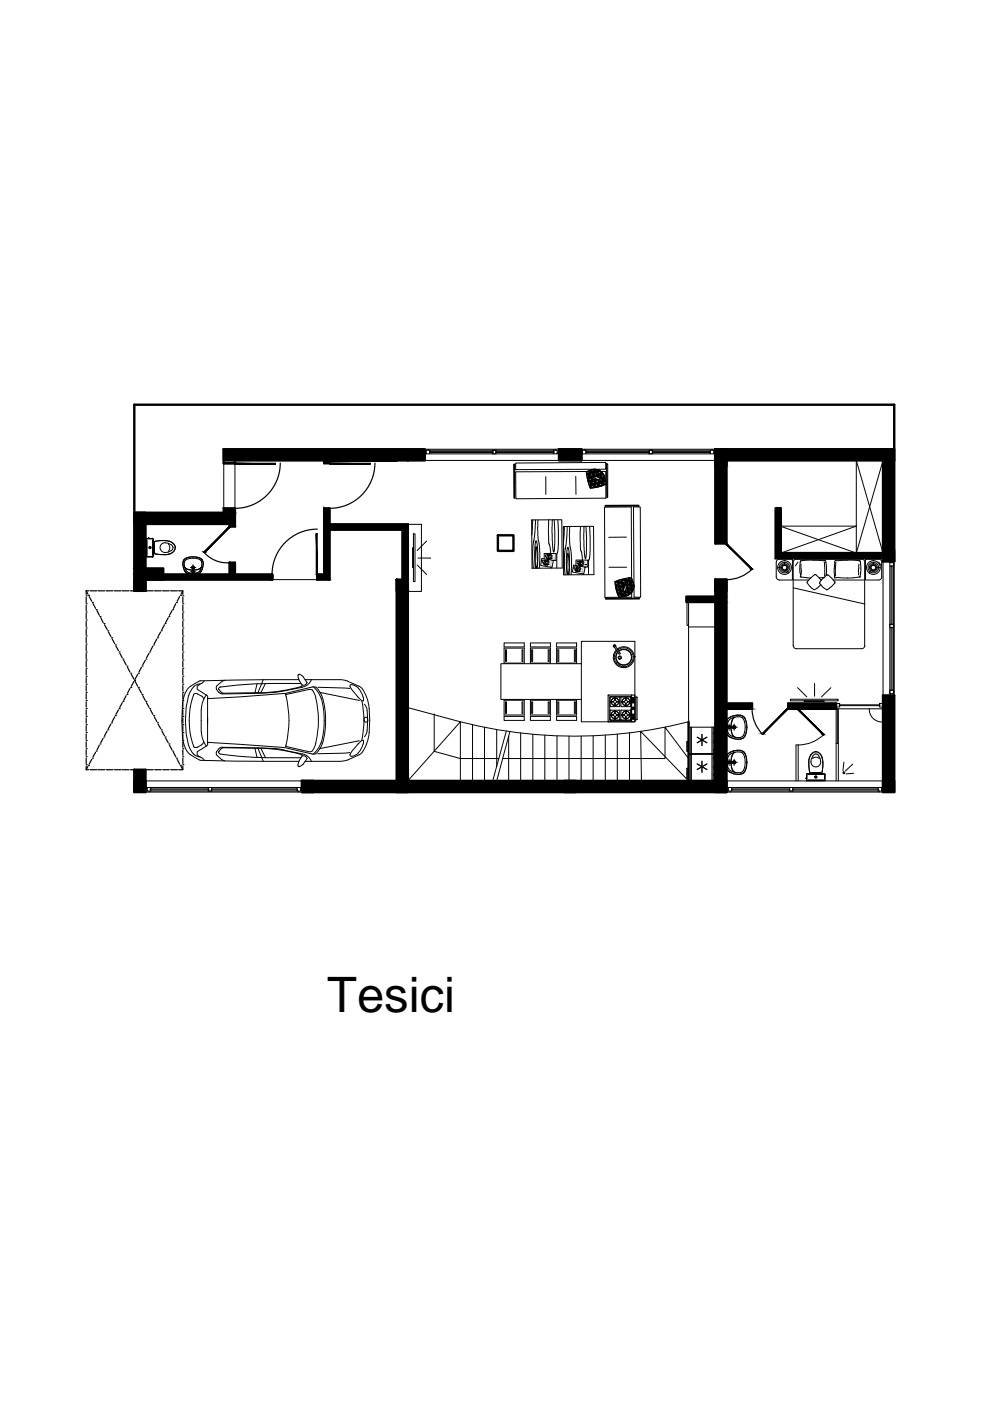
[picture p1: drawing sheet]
<svg xmlns="http://www.w3.org/2000/svg" width="210mm" height="297mm" viewBox="0 0 210 297" stroke-linecap="round" stroke-linejoin="round" font-family="sans-serif">
<defs><g id="words">
<text font-size="10.4" x="69.4" y="214.6">Tesici</text>
</g></defs>
<!-- layer: tanka -->
<g fill="none" stroke="#000" stroke-width=".21">
<path d="M108.9 98.4h.2l.1 7.2h-.2zM109.3 98.2l19.1-.2v1.5l-19.1 .1zM124.4 100v.8h.4M124.5 99.9v.4M124.5 99.9h.3M125 99.7v1.7M125.2 99.7v1.2M125.3 99.7h.5M125.3 99.8h-.4v2.1M125.3 99.7v.6M125.5 99.6v.2M125.7 99.8v2.1"/>
<path d="M125.8 99.5h.6M125.8 99.9h1.6M125.8 99.5l.1 1.9M125.9 99.5l-1.6 .5 .3 1.8 .5 1.7M125.9 99.5a2.14 2.14 0 0 1 2.2 1.4M126 99.5v1.2M126.1 99.5v.8M126.3 99.5v.3M126.4 99.8h.8M126.5 99.8l.1 1.3M126.7 99.6v1.6M126.8 99.6v1.3"/>
<path d="M126.9 99.7h.1M126.9 99.7v.6M127.1 99.7v.1M127.4 99.9v1.6M127.5 100v1.4M128.6 98.3h.2v7.2h-.2zM187.2 97.6l-5.6 19.7M86.5 111.2h2.9v14.2h-2.9M87.5 116.1h.2v4.3h-.2zM87.7 113.2h.3v10.1h-.3zM88.5 119.8l2 2M88.6 118.3h2.7"/>
<path d="M90.5 114.7l-2 2M109.3 100l19.1-.1 .1 5.7-19.1 .1zM112.7 110.2h6.4l.1 10.2-6.4 .1zM112.9 110.2l-.1 3.3M113.2 114.7l-.3 2.2 .2 3.6M113.5 110.2l-.1 2.5-.3 2.3M114.1 110.2l-.1 3.4 .5 3.5-.2 3.4M114.9 118.4l2.4 .4-.3 1.5-2.4-.4zM115.4 118.5v-1.2h2.5v1.5h-.6M115.7 101v3.8M116.2 118.7l-.3 .4-.3-.4-.4 .8 .2 .3 1-.4v-.3a1.22 1.22 0 0 0-1.4-.1l.6 .8 .8-.1M116.3 118.7l-.2 1.1-.7-.3 .3-.5h.2l-.3 .4-.1-.4"/>
<path d="M116.4 110.2l-.1 4.5 .5 2.6-.2 .6-.4-.4-.3 .8 .2 .3 .9-.6 .1-.2-.4-.3-1 .1-.1 .3 .8 .7 .8-.3M116.8 117.3l.1 1.2-.8-.2 .3-.5h.1l-.2 .4-.2-.3M117.1 110.2v4.4l.3 2.5 .1-.5 .1-1.3-.1-5.1M118.3 110.2l.1 5.3-.1 1.4-.2 .6v2.9M119.5 111.6h6.3l.1 10.2-6.4 .1zM119.7 111.6l-.2 3.3M119.9 116.1l-.2 2.2 .1 3.6M120.3 111.6l-.1 2.5-.4 2.3M120.8 111.6v3.4l.4 3.4-.1 3.4M121.6 119.8l2.5 .4-.3 1.5-2.4-.4zM122.1 101v3.8M122.1 119.9v-1.2h2.5v1.5h-.6"/>
<path d="M123.1 111.6l-.1 4.5 .5 2.6-.2 .6-.4-.4-.3 .8 .3 .3 .9-.6v-.2l-.4-.3-1 .1-.1 .3 .8 .7 .8-.3M123.6 118.7v1.2l-.7-.2 .2-.5h.1l-.2 .3-.1-.2M123.9 111.6l-.1 4.4 .3 2.4 .2-.4 .1-1.3-.2-5.1M124.3 100.3h2.1v.7M124.3 100.5h1.5M124.4 100.6h.9M124.4 101.1h2M124.5 101.3h1.4M124.5 101.4h.8v2.1M124.5 101.6h.3M124.5 101.4v.1M124.6 101.9h1.8"/>
<path d="M124.7 100.9v1.2h1.2M124.7 102.2h.6M124.7 102.4h.1M124.8 100.2h2.1M124.8 101h2.1M124.8 101.8h2.1M124.8 100.3v2.2M124.8 102.6h2.1M124.9 102.9h1M125 103h.3M125 111.6l.1 5.3-.1 1.4-.2 .5v3M125.1 102.5v.8"/>
<path d="M125.2 101.9v1.6M125.3 101.7h1.5M125.3 102.5h2.2v.6M125.3 103.3h1.3M125.4 100l1.2 1.1 1.5 .5M125.5 100.9v2.1M125.6 100.3v2.2M125.8 103v.5M125.8 100.7h2.2M125.8 103.4l-.7 .1M125.9 101.6h.5M125.9 102.4h2.1"/>
<path d="M125.9 103.2h1.3M125.9 102.5v.9M125.9 101.3l1.3 .4 .9-.1M126 101.9v1.5M126.1 101.4v2M126.3 100.9h.1M126.3 101.5v1.5M126.4 100.6h1.6M126.4 101.6v.9M126.4 102.7l-1.5 .1M126.6 101.6v.3M126.6 103v.3"/>
<path d="M126.7 102.5v.8M126.8 101.9v1.4M126.9 100.5h1M126.9 101.3h1.3M126.9 102.1h1.5M126.9 101.7v1.5M127.1 100.9v.5M127.1 101.7v1.3M127.2 101.4h1.1M127.2 100.3v1.1M127.2 101.8v.7M127.4 101.8v.1"/>
<path d="M127.4 103v.1M127.5 100l-2.2 .1M127.5 100.3h.3M127.5 100.8l-2.2 .1M127.5 101.1h.7M127.5 101.9h.8M127.5 102.7h.8M127.5 101.5h.5M127.6 101.9v1.1h-1.2M127.6 100.1v.7M127.7 100.2v.1M127.7 101.4v.2"/>
<path d="M127.7 101.7l.1 1.3M127.9 100.8v.8M127.9 101.7v1.2M128 102.9h-1.1M128 101h.2v.9M128 101.8h.3M128 102.6h.5M128 100.7v1.8M128.2 100.9l.3 1.8-1.6 .5-1.8 .3M128.2 107.5h5.6l.1 19.1-5.6 .1zM128.2 100.9h.1M128.3 107.1h7.2v.2l-7.2 .1z"/>
<path d="M128.3 102.5v.2M128.4 102.2h-2M128.4 102.4l.1 .3M132.8 113.9h-3.7M134.3 107.5h1.4l.1 19.1h-1.4zM165.3 118.6h2.7v4.4h-2.7a.7 .7 0 0 1-.7-.7v-3M165.3 118.5a.7 .7 0 0 0-.7 .7M165.6 111.5h16M168.2 119.3v17.5a.7 .7 0 0 0 .7 .7h13.8a.7 .7 0 0 0 .7-.7M168.9 118.6h13.8M168.9 118.5a.7 .7 0 0 0-.7 .7M169.2 119.2l-.6 .8"/>
<path d="M169.7 119.1l-.1 1.5M169.7 119.1h.1M169.8 119.6l.1 2.3M169.9 118.9h-.2v.2M170.1 118.9h-.2M172.4 118.7l-2.4 .2M172.4 118.8h2.6l.1 .5M174.8 119.1v2.9M175.1 119.2l.1 2.8M177 119.2l-.1 1.3v1.6a.27 .27 0 0 0 .1 .4 .27 .27 0 0 0 .4 0M177.2 119.2l-.1 1.3 .1 1.6M179.7 118.8h-2.6l-.1 .5"/>
<path d="M179.7 118.7l2.4 .2M181.6 111.5v5.8l-16-5.7M181.6 111.5v-13.9l5.6 19.7M181.6 111.5l-16 5.8M182.1 118.9h.1M182.1 119.6l-.1 2.3M182.2 118.9h.2v.2M182.4 119.1h.1M182.4 119.1l.1 1.5M182.7 118.5a.7 .7 0 0 1 .7 .7M183.3 119.3v17.6M186.3 118.6h-2.8v4.4h2.8a.7 .7 0 0 0 .7-.7l-.1-3"/>
<path d="M186.3 118.5a.7 .7 0 0 1 .7 .7M186.3 119.2l.6 .8M106.9 136.3h4.3v.9h-4.3zM106.9 137.4h4.3v3.2h-4.3zM107.2 137.8h.2v2.4h-.2zM110.7 137.8h.2v2.4h-.2zM112.5 136.3h4.2v.9h-4.2zM112.5 137.4h4.2v3.2h-4.2zM112.7 137.8h.2v2.4h-.2zM113.5 120.5l-.1-2.1 .1-3.4a.2 .2 0 0 1 .1-.3 .2 .2 0 0 1 .2 .1 .2 .2 0 0 1 0 .2l.2 2.1-.1 3.4M113.7 120.5l-.2-1.1 .2-3.5 .2 2.7-.1 1.9M116.2 137.8h.2v2.4h-.2z"/>
<path d="M116.9 120.3v.1M118 136.3h4.2v.9h-4.2zM118 137.4h4.2v3.2h-4.2zM118.3 137.8h.2v2.4h-.2zM120.3 121.8l-.2-2 .2-3.4a.19 .19 0 0 1 0-.3 .19 .19 0 0 1 .2 0 .19 .19 0 0 1 .1 .3l.2 2.1-.2 3.3M120.4 121.8l-.2-1 .2-3.5 .2 1.6v2.9M121.8 137.8h.2v2.4h-.2zM123 120.1l-.3 .4-.4-.4-.4 .8 .2 .3 1-.5 .1-.2a1.22 1.22 0 0 0-1.5-.1l.7 .8 .8-.1M123 120.1l-.2 1.1-.6-.3 .3-.5h.1l-.2 .4-.2-.4M123.3 136h11.3v17h-11.3zM123.6 121.7v.1M128.4 126.8h7.2v.2h-7.2z"/>
<path d="M129.1 120.3h3.8M130.2 137l1 1.6M130.4 123.4h1.5M130.4 136.9l1.1 1.6M130.4 136.9l-.2-.1v.3M130.5 123.3v.7h.9M130.5 123.9h.3M130.6 137.1l-.1-.3-.3-.1-.2 .4 .3 .1M130.6 123.5v1.3M130.6 123.2h.8M130.6 124.7h.3M130.6 125h1.3"/>
<path d="M130.7 125.1h1.5M130.7 124v1.3M130.8 125.5h.1M130.8 124.6l.1 1.2h1M130.8 123.1v.4M130.8 124.5h1.6M130.9 125.3h1.3M130.9 137.6a2.22 2.22 0 0 1 3.5 1.3 2.22 2.22 0 0 1-2.8 2.6 2.22 2.22 0 0 1-.9-3.7M130.9 125.9h1.3M131 126.1h1.2M131 137.8a2.01 2.01 0 0 1 3.2 1.1 2.01 2.01 0 0 1-2.5 2.4 2.01 2.01 0 0 1-.9-3.3M131 137.7v.1"/>
<path d="M131 123.1v.9M131 125.1v1.1M131.1 123v1.6M131.1 125.7v.8h.3M131.2 138a1.71 1.71 0 0 1 2.7 1 1.71 1.71 0 0 1-2.1 2 1.71 1.71 0 0 1-.8-2.8M131.2 138.1a1.63 1.63 0 0 1 2.6 .9 1.63 1.63 0 0 1-1.9 1.9 1.63 1.63 0 0 1-.9-2.6M131.3 126.2l-.1 .4 1.8-.3M131.3 123v2.1M131.4 123.5v2.2h-.6M131.4 123.8h2.1M131.4 124.6h.9M131.4 124.8l-.8 .1"/>
<path d="M131.4 125.4h.8M131.4 126.2h1.9M131.5 138.5l-.1 .2-.2-.1M131.5 124l.1 2.2M131.5 122.9v.1M131.6 122.9l.1 .6M131.7 124.6v2M131.8 122.9v1.1M131.8 125.1v1.4M131.9 122.8h1.1M131.9 123.1h2.2v.4M131.9 122.8v1.8"/>
<path d="M131.9 125.7v.8M131.9 123.9h2.2M131.9 124.2h-1.4M131.9 124.7h.4M131.9 125.5h.3M132.1 126.2v.3M132.1 123v2.1M132.2 123.5v1.4M132.3 125.9h.2M132.3 126.1h.7M132.3 122.7v.3M132.4 124v.5"/>
<path d="M132.4 125.7v.5M132.4 122.7l.1 .8h-2.1M132.4 125.5h1.6M132.4 124.3h-1.9M132.4 125.4h1.2M132.5 125.3v1.1M132.5 123.2h1.6M132.5 124h1.9M132.5 125.6h1.4M132.5 125.3h.5M132.6 122.6v1.5l-.4 1.3v.9M132.6 125.1v1.3"/>
<path d="M132.7 124.8h1.7M132.7 122.6v2M132.7 125.6l.1 .8M132.8 124.7h1.3M132.9 122.9v2.2M132.9 126.3l-1 .1M132.9 126.2v.1M133 124.5h.1M133 123.5v2.1M133 123.4h1.2M133 123.6l-2.2 .1M133 125h1.3"/>
<path d="M133.2 124v2.2M133.2 124.2h1.2M133.3 122.5v1M133.3 124.6v1.6M133.4 122.5v1.5M133.4 125.1v1M133.5 122.7h.5v.2M133.5 123.5h.7v.5M133.5 122.5v2.1h-.6M133.5 122.9l-2.1 .1M133.5 124.3h.9M133.6 125.1h.7"/>
<path d="M133.6 125.6v.4M133.6 125.9h.1M133.7 122.9v2.2M133.8 125.8h-.8M133.8 123.5l-1 1.3-.6 1.5M133.8 123.5v2.1M133.9 122.6h-.7v.3M134 124v1.6M134.1 124.6v.8M134.1 123.6h.2M134.1 124.4h.3M134.1 125.3h.1"/>
<path d="M134.4 124v.6M134.4 124l-.5-1.6-1.8 .3-1.7 .6 .4 2.3 .4 1h.2M134.4 124.1a2.15 2.15 0 0 1-1.4 2.2M134.5 139.2h.1M164.9 120.4h.9M166.6 120.7l.6 .8M168.2 123h3.3M168.2 124.6l15.1 3.5M169.6 120.6v.9M169.7 121.5l.1 .6M169.7 122.1v.3l2.2 .1M171.1 123.5l.7 .9"/>
<path d="M171.8 124.4l.9 .7M171.9 122.5l-.8 1M172.7 121.9l-.8 .6M172.7 121.8h.2l1.2 1.2M173.7 123.5l.1 .3M173.8 123.7l.6 .8M173.9 123.3l-.1 .2M174.1 124l-1.4 1M174.4 124.5l.4 .3M174.6 122.5l-.7 .8M174.7 122.5h.1M174.7 122.4l-1 .1"/>
<path d="M174.9 124.8l.4 .3M175.3 121.9l-.7 .6M175.4 121.9l.2 .1M175.5 121.9h-.2M175.6 121.9l.3 .3a2.19 2.19 0 0 1 1.1 1.5M175.8 124.8l-.5 .3M176.3 124.4l-.5 .4M176.6 123h6.7M177 123.6l-.7 .8M177.5 122.4l2.2 .2M182.2 122.3l-2.5 .3M182.4 122.1v.3l-.3-.1"/>
<path d="M182.5 121.5l-.1 .6M182.5 120.6v.9M184.9 120.7l-.6 .8M185.7 120.4h.9M86.5 150l5.5 1.5M92.1 151.6v7.7l5.5 1.5h8.2M92.1 151.6l5.5 1.4-11.1 12.6M100.2 153.6v12M102.7 154.2v11.4M105.3 154.7v7.9M106.9 151.9h4.3v.8h-4.3zM106.9 148.5h4.3v3.1h-4.3z"/>
<path d="M107.2 148.8h.2v2.4h-.2zM107.3 155l-2.8 10.6M107.9 156.1v9.5M108.1 155.1l-2.8 10.5M110.4 155.4v10.2M110.7 148.8h.2v2.4h-.2zM112.5 151.9h4.2v.8h-4.2zM112.5 148.5h4.2v3.1h-4.2zM112.7 148.8h.2v2.4h-.2zM113 155.7v9.9M115.5 155.9v9.7M116.2 148.8h.2v2.4h-.2z"/>
<path d="M118 151.9h4.2v.8h-4.2zM118 148.5h4.2v3.1h-4.2zM118.1 156.1v9.5M118.3 148.8h.2v2.4h-.2zM120.6 156.1v9.5M121.8 148.8h.2v2.4h-.2zM123.2 156.1v9.5M123.3 140.7h-17.1v7.6h17.1M125.8 156v9.6M128.3 155.9v9.7M129 152.8l.2 .2M129.2 147.4l-.2 .2"/>
<path d="M129.4 147.9v1.9h1.9M129.4 152.5l.1 .2h1.8M129.4 147.7h4.3M129.4 147.7l-.1 .1v4.8l.1 .1M129.5 148.8h.5M129.5 151.6h.1M129.5 151.6h.5h-.5M129.5 147.8h1.8M129.5 150.6h1.8M129.5 147.7l-.1 .2M129.5 150.5l-.1 .2v1.8M129.5 151.5v.1"/>
<path d="M129.6 151.6a.83 .83 0 0 0 .7 .8M129.6 148.8a.88 .88 0 0 0 .7 .8 .83 .83 0 0 1-.7-.8M129.6 151.6a.78 .78 0 0 0 .7 .8M130 148.8h.1M130 148.8h-.5h.5M130 151.6l-.5 .1M130.3 147.9h.2M130.3 150.7h.2l-.1 .6zM130.3 150.8a.83 .83 0 0 0-.7 .7M130.3 148a.78 .78 0 0 0-.7 .7M130.3 150.8a.78 .78 0 0 0-.7 .7M130.4 148.4l-.1-.4a.83 .83 0 0 0-.7 .7"/>
<path d="M130.4 149.1v.5zM130.4 150.7v.6M130.4 147.9v.5M130.4 149.1v.6M130.4 151.9v.6M130.4 152l-.1 .5M130.4 148.4h.1M130.4 151.2h.1M130.4 149.1h.1M130.4 151.9h.1M130.4 148.4l.1-.4a.83 .83 0 0 1 .7 .7l-.4 .1M130.4 152l.1 .5"/>
<path d="M130.5 148a.78 .78 0 0 1 .7 .7M130.5 150.8a.78 .78 0 0 1 .7 .7M130.5 150.8a.83 .83 0 0 1 .7 .7M130.5 152.5h-.2M130.7 140.5h.1M130.8 151.6l.5 .1M130.8 151.6h.5M130.8 148.8h.1M130.8 151.6h.1M130.9 155.7v9.9M131.2 151.6a.78 .78 0 0 1-.7 .8M131.2 151.6a.83 .83 0 0 1-.7 .8"/>
<path d="M131.3 141h.1M131.3 148.7v.1M131.3 151.5v.1M131.3 147.7l.1 .2M131.3 150.5l.1 .2M131.3 148.8h-.5h.4a.83 .83 0 0 1-.7 .8 .88 .88 0 0 0 .7-.8M131.4 147.9v1.8M131.4 150.7v1.8M131.4 149.7l-.1 .1M131.4 152.5l-.1 .2M131.6 147.9l.1 1.9h1.9M131.6 152.5l.2 .2h1.8"/>
<path d="M131.8 147.8h1.8M131.8 148.8h.5M131.8 150.6h1.8M131.8 147.7l-.2 .2M131.8 150.5l-.2 .2v1.8M131.8 151.6h.1M131.8 151.6h.5M131.8 151.5v.1M131.9 151.6a.83 .83 0 0 0 .8 .8M131.9 148.8a.88 .88 0 0 0 .8 .8 .83 .83 0 0 1-.8-.8M131.9 151.6a.78 .78 0 0 0 .8 .8M132.3 148.8h.1"/>
<path d="M132.3 148.8h-.5h.5M132.3 151.6l-.5 .1M132.4 151.6h-.6M132.6 147.9l.1 .5M132.6 150.7l.1 .6M132.7 147.9h.1M132.7 150.7h.1l-.1 .6v-.6M132.7 149.1l-.1 .5M132.7 152l-.1 .5M132.7 148a.83 .83 0 0 0-.8 .7M132.7 150.8a.83 .83 0 0 0-.8 .7M132.7 148a.78 .78 0 0 0-.8 .7"/>
<path d="M132.7 150.8a.78 .78 0 0 0-.8 .7M132.7 147.9v.5v-.5M132.7 149.1v.5M132.7 149.1v.6M132.7 151.9v.6M132.7 148.4h.1M132.7 151.2h.1M132.7 149.1h.1M132.7 151.9h.1M132.7 152l.1 .5M132.8 152.4a.78 .78 0 0 0 .7-.8 .75 .75 0 0 1-.7 .8M132.8 148a.83 .83 0 0 1 .7 .7 .88 .88 0 0 0-.7-.7"/>
<path d="M132.8 150.8a.75 .75 0 0 1 .7 .7 .78 .78 0 0 0-.7-.7M132.8 149.6h-.1M132.8 152.5h-.1M133 148.8h.6M133 151.6h.6M133.1 151.6l.5 .1M133.1 148.8h.1M133.5 155.4v10.2M133.5 148.8a.68 .68 0 0 1-.7 .8 .78 .78 0 0 0 .7-.8zM133.6 148.8h.1M133.6 151.6h.1M133.6 151.6h-.5"/>
<path d="M133.6 148.7l-.6 .1M133.6 148.7v.1M133.6 151.5v.1M133.6 147.7l.2 .2M133.6 150.5l.2 .2-.1 1.8M133.7 147.7l.1 .1M133.7 147.9l.1 1.8-.2 .1M133.8 152.5l-.2 .2M133.8 147.8v4.8M133.8 152.6l-.1 .1h-4.3M133.9 147.4v5.6M134.4 147.4h-5.5v5.6"/>
<path d="M134.5 147.4l.1 .2M134.6 147.8h.4M134.6 152.6h.4M134.6 152.8l-.1 .2M134.8 147.8v4.8M135.1 147.8h.1M135.1 147.9v4.6M145.6 157.3v1.9M145.6 159.2l.4 .1M145.7 157.2h.3M145.7 157.2l-.1 .1M146 153a97.5 97.5 0 0 1-48.4 0v12.6"/>
<path d="M146 154.2h5.7v5.7h-5.7h5.7v5.7h-5.7zM146 157.4h-.2v1.7h.2M146.5 154.2v11.4M146.6 154.2v11.4M150.9 154.2v11.4M151.2 157.6h.3M151.2 157.2h.3M151.2 157.4h.3M151.2 154.2h.3M151.2 154.4h.3M151.2 154.6h.3M151.2 154.8h.3"/>
<path d="M151.2 154.9h.3M151.2 155.2h.3M151.2 155.3h.3M151.2 155.5h.3M151.2 155.7h.3M151.2 155.9h.3M151.2 156.1h.3M151.2 156.3h.3M151.2 156.5h.3M151.2 156.6h.3M151.2 156.8h.3M151.2 157h.3"/>
<path d="M151.2 157.8h.3M151.2 158h.3M151.2 158.2h.3M151.2 159.3h.3M151.2 158.4h.3M151.2 158.5h.3M151.2 158.8h.3M151.2 158.9h.3M151.2 159.1h.3M151.2 159.5h.3M151.2 159.7h.3M167.6 148.3h10.1v.3h-10.1z"/>
<path d="M169.1 145.8l2 1.9M170.5 148.6h4.2v.2h-4.2zM172.7 144.9v2.7M176.2 145.8l-2 1.9M177.3 150.3v15.3M177.3 157.6h.4M177.5 150.3v7.3M177.7 150.3v15.3M184.3 150.2a2.69 2.69 0 0 0 2.9 2.9M106.6 160.8h34.4v-6.6l5 6.6M136 165.6l-.2-10.5 10.2 10.5M145.6 163v1.9"/>
<path d="M145.6 164.9l.4 .1M145.7 162.9h.3M145.7 162.9l-.1 .1M146 163.1h-.2v1.7h.2M151.2 160.8h.3M151.2 162.9h.3M151.2 163.1h.3M151.2 160.1h.3M151.2 160.2h.3M151.2 160.4h.3M151.2 160.6h.3M151.2 161h.3"/>
<path d="M151.2 161.2h.3M151.2 161.4h.3M151.2 161.6h.3M151.2 161.8h.3M151.2 162h.3M151.2 162.1h.3M151.2 162.3h.3M151.2 162.5h.3M151.2 162.7h.3M151.2 163.3h.3M151.2 163.5h.3M151.2 163.7h.3"/>
<path d="M151.2 163.9h.3M151.2 165h.3M151.2 164.8h.3M151.2 164h.3M151.2 164.2h.3M151.2 164.4h.3M151.2 164.6h.3M151.2 165.2h.3M151.2 165.4h.3M178.9 161.6l-.2 1.8M180.8 162l-1.6 1.5M181 164l-1.6 .1"/>
<circle cx="131.4" cy="139.4" r=".23"/>
<circle cx="131.4" cy="139.4" r=".36"/>
<circle cx="166.3" cy="120.3" r="1.46"/>
<circle cx="166.3" cy="120.3" r="1.12"/>
<circle cx="166.3" cy="120.3" r=".83"/>
<circle cx="166.3" cy="120.3" r=".61"/>
<circle cx="166.3" cy="120.3" r=".49"/>
<circle cx="185.2" cy="120.3" r="1.46"/>
<circle cx="185.2" cy="120.3" r="1.12"/>
<circle cx="185.2" cy="120.3" r=".83"/>
<circle cx="185.2" cy="120.3" r=".61"/>
<circle cx="185.2" cy="120.3" r=".49"/>
<circle cx="92.1" cy="151.5" r=".06"/>
<circle cx="130.4" cy="148.8" r=".32"/>
<circle cx="130.4" cy="151.6" r=".32"/>
<circle cx="132.7" cy="148.8" r=".32"/>
<circle cx="132.7" cy="151.6" r=".32"/>
<circle cx="134.2" cy="148.1" r=".28"/>
<circle cx="134.2" cy="148.8" r=".28"/>
<circle cx="134.2" cy="151.7" r=".28"/>
<circle cx="134.2" cy="150.2" r=".28"/>
<circle cx="134.2" cy="152.3" r=".28"/>
<circle cx="134.2" cy="151.7" r=".19"/>
<circle cx="134.2" cy="148.1" r=".19"/>
<circle cx="134.2" cy="148.8" r=".19"/>
<circle cx="134.2" cy="152.3" r=".19"/>
<circle cx="134.2" cy="150.2" r=".19"/>
<circle cx="178.9" cy="163.9" r=".19"/>
</g>
<g fill="#000" stroke="#000" stroke-width=".21">
<path d="M151.7 98.8h2.3v16.4zM48.7 111.1h1.1v.5zM48.7 119.3h1.1z"/>
<path d="M49.8 95.3v2.3h34.3zM49.8 95.3h34.3v2.3z"/>
<path d="M86.5 95.3v2.3h3.6zM86.5 95.3h3.6v2.3z"/>
<path d="M151.7 97.6v1.2h2.3zM151.7 97.6h2.3v1.2z"/>
<path d="M154 95.3v2.3h33.2zM154 95.3h33.2v2.3z"/>
<path d="M30.8 108.7v2.4h19zM30.8 108.7h19v2.4z"/>
<path d="M47.4 107.8v.9h2.4zM47.4 107.8h2.4v.9z"/>
<path d="M48.7 111.6h1.1zM48.7 111.1l1.1 .5h-1.1z"/>
<path d="M68.7 107.8v3.4h1.2zM68.7 107.8h1.2v3.4z"/>
<path d="M68.7 111.2v1.1h17.8zM68.7 111.2h17.8v1.1z"/>
<path d="M151.7 115.2h2.3zM151.7 98.8l2.3 16.4h-2.3z"/>
<path d="M164.5 107.7v9.6h1.1zM164.5 107.7h1.1v9.6z"/>
<path d="M164.5 117.3v1.1h22.7zM164.5 117.3h22.7v1.1z"/>
<path d="M187.2 97.6v19h2.4zM187.2 97.6h2.4v19z"/>
<path d="M28.5 111.1v9.4h2.3zM28.5 111.1h2.3v9.4z"/>
<path d="M28.5 120.5v1.3h2.3zM28.5 120.5h2.3v1.3z"/>
<path d="M28.5 121.8v1.1h2.3zM28.5 121.8h2.3v1.1z"/>
<path d="M30.8 120.5v1.3h3.8zM30.8 120.5h3.8v1.3z"/>
<path d="M30.8 121.8v1.1h3.8zM30.8 121.8h3.8v1.1z"/>
<path d="M34.6 121.8v1.1h23.1zM34.6 121.8h23.1v1.1z"/>
<path d="M48.7 119.3v2.5h1.1zM48.7 119.3h1.1v2.5z"/>
<path d="M67.3 121.8v1.1h2.6zM67.3 121.8h2.6v1.1z"/>
<path d="M68.7 112.3v9.5h1.2zM68.7 112.3h1.2v9.5z"/>
<path d="M85.3 112.3v10.6h1.2zM85.3 112.3h1.2v10.6z"/>
<path d="M145.5 126.5v1.1h6.2zM145.5 126.5h6.2v1.1z"/>
<path d="M151.7 125.3v1.2h2.3zM151.7 125.3h2.3v1.2z"/>
<path d="M151.7 126.5v1.1h2.3zM151.7 126.5h2.3v1.1z"/>
<path d="M28.5 163.2v2.4h2.3zM28.5 163.2h2.3v2.4z"/>
<path d="M66.4 165.6v2.3h17.7zM66.4 165.6h17.7v2.3z"/>
<path d="M84.1 125.3v40.3h2.4zM84.1 125.3h2.4v40.3z"/>
<path d="M86.5 165.6v2.3h33.2zM86.5 165.6h33.2v2.3z"/>
<path d="M122.1 165.6v2.3h29.6zM122.1 165.6h29.6v2.3z"/>
<path d="M151.7 127.6v38h2.3zM151.7 127.6h2.3v38z"/>
<path d="M187.2 147.4v18.2h2.4zM187.2 147.4h2.4v18.2z"/>
</g>
<!-- layer: zid -->
<g fill="none" stroke="#000" stroke-width=".51">
<path d="M47.4 95.3v2.9h2.4v-.6h34.3h-15.4v.6h1.2v-.6M47.4 95.3h2.4v2.3h-2.4zM49.8 95.3h34.3M84.1 95.3h2.4v2.3h-2.4zM86.5 95.3h3.6v2.3h-3.6zM118.5 95.3h4.8v2.3h-4.8zM123.3 95.3v2.3M151.7 95.3h2.3v2.3h-2.3zM151.7 95.3v19.9h2.3M151.7 95.3h37.9M151.7 97.6h37.9M154 95.3v20.2"/>
<path d="M187.2 95.3h2.4v2.3h-2.4zM187.2 97.6v21.4h2.4v-33.2h-161.1v39.5h2.3v-14.2h17.9v.5h1.1v-3.8h-2.4v.9h-18.9M28.5 108.7h2.3v2.4h-2.3zM105.6 113.5h3.3v3.3h-3.3zM187.2 117.3h-21.6v-9.6h-1.1v10.7h22.7M187.2 116.6h2.4v2.4h-2.4zM28.5 122.9h2.3v2.4h-2.3zM30.8 120.5h3.8v2.4h-3.8zM30.8 122.9h26.9M34.6 121.8h14.1v-2.5h1.1v2.5h7.9M57.7 121.8v1.1v-1.1M57.7 122.9v-1.1v1.1"/>
<path d="M84.1 122.9h2.4v2.4h-2.4zM84.1 122.9v42.7M85.3 122.9v-10.6h-15.4v10.6h-2.6v-1.1h1.4v-14h1.2v3.4h16.6v54.4M151.7 126.5h-6.2v1.1h6.2M151.7 122.9h2.3v2.4h-2.3zM151.7 122.9v42.7M151.7 122.9h2.4M154 122.9v45h-90M146 153v12.6M154 149.1h5.5v1.2h-5.5M167.1 149.1h10.2v1.2h-10.2zM28.5 165.6h2.3v2.3h-2.3z"/>
<path d="M28.5 167.9v-4.7h2.3v4.7M64 165.6h2.4v2.3h-2.4zM64 165.6h87.7M84.1 165.6h2.4v2.3h-2.4zM119.7 165.6h2.4v2.3h-2.4zM151.7 165.6h2.3v2.3h-2.3zM187.2 165.6h2.4v2.3h-2.4zM187.2 167.9v-20.5h2.4v20.5"/>
</g>
<!-- layer: izgled -->
<g fill="#000" stroke="#000" stroke-width=".21">
<path d="M154 149.1v1.2h5.5zM154 149.1h5.5v1.2z"/>
<path d="M167.1 149.1v1.2h10.2zM167.1 149.1h10.2v1.2z"/>
</g>
<!-- layer: srafura -->
<g fill="#000" stroke="#000" stroke-width=".21">
<path d="M47.4 95.3v2.3h2.4zM47.4 95.3h2.4v2.3z"/>
<path d="M84.1 95.3v2.3h2.4zM84.1 95.3h2.4v2.3z"/>
<path d="M118.5 95.3v2.3h4.8zM118.5 95.3h4.8v2.3z"/>
<path d="M151.7 95.3v2.3h2.3zM151.7 95.3h2.3v2.3z"/>
<path d="M187.2 95.3v2.3h2.4zM187.2 95.3h2.4v2.3z"/>
<path d="M28.5 108.7v2.4h2.3zM28.5 108.7h2.3v2.4z"/>
<path d="M187.2 116.6v2.4h2.4zM187.2 116.6h2.4v2.4z"/>
<path d="M28.5 122.9v2.4h2.3zM28.5 122.9h2.3v2.4z"/>
<path d="M84.1 122.9v2.4h2.4zM84.1 122.9h2.4v2.4z"/>
<path d="M151.7 122.9v2.4h2.3zM151.7 122.9h2.3v2.4z"/>
<path d="M28.5 165.6v2.3h2.3zM28.5 165.6h2.3v2.3z"/>
<path d="M64 165.6v2.3h2.4zM64 165.6h2.4v2.3z"/>
<path d="M84.1 165.6v2.3h2.4zM84.1 165.6h2.4v2.3z"/>
<path d="M119.7 165.6v2.3h2.4zM119.7 165.6h2.4v2.3z"/>
<path d="M151.7 165.6v2.3h2.3zM151.7 165.6h2.3v2.3z"/>
<path d="M187.2 165.6v2.3h2.4zM187.2 165.6h2.4v2.3z"/>
</g>
<!-- layer: vrata -->
<g fill="#000" stroke="#000" stroke-width=".21">
<path d="M43.2 117.1h.3zM48.5 111.8l.2-.2 .1 .2zM67 113.2h.3zM153.9 115.4l.1-.2 .2 .2zM159.2 120.7h.3zM161.6 155.6h.2zM166.9 150.3l.1-.1 .1 .1z"/>
<path d="M49.8 98.2v.1h8.6zM49.8 98.2h8.6v.1z"/>
<path d="M49.8 98.3l8.6 .1zM49.8 98.3l8.6 .1z"/>
<path d="M69.9 98.2l8.6 .1zM69.9 98.2l8.6 .1z"/>
<path d="M69.9 98.3l8.6 .1zM69.9 98.3l8.6 .1z"/>
<path d="M43.2 117.1h.3l5-5.3zM48.5 111.8h.3l-5.3 5.3z"/>
<path d="M43.2 117.1h.2zM43.3 117.1h.1z"/>
<path d="M67 113.2v8.6h.3zM67 113.2h.3v8.6z"/>
<path d="M153.9 115.4l5.3 5.3h.3zM153.9 115.4h.3l5.3 5.3z"/>
<path d="M159.2 120.7h.2zM159.3 120.7h.1z"/>
<path d="M161.6 155.6h.2l5.1-5.3zM166.9 150.3h.2l-5.3 5.3z"/>
<path d="M161.6 155.6h.1zM161.6 155.6h.1z"/>
</g>
<g fill="none" stroke="#000" stroke-width=".25">
<path d="M59.4 98.2a9.6 9.6 0 0 1-9.6 9.6M79.5 98.2a9.6 9.6 0 0 1-9.6 9.6M48.7 111.6l-5.5 5.5a6.5 6.5 0 0 0 5.5 2.2M48.8 111.8l-5.5 5.4M67.3 112.2a9.6 9.6 0 0 0-9.6 9.6M153.9 115.4l5.5 5.4M154 115.2l5.5 5.4a7.7 7.7 0 0 1-5.4 2.3M18.3 126.3h.1M18.3 128h.1M18.3 129.8h.1M18.3 131.4h.1M18.3 133.1h.1"/>
<path d="M18.3 134.8h.1M18.3 136.6h.1M18.3 138.3h.1M18.3 140h.1M18.3 126.6v1.2M18.3 128.3v1.2M18.3 130v1.1M18.3 131.7v1.1M18.3 133.4v1.2M18.3 135.1v1.2M18.3 136.8v1.2M18.3 138.6v1.1"/>
<path d="M18.8 125.3h-.5v.7M19.1 125.3h.1M19.4 125.3h1.2M20.8 125.3h.1M21.1 125.3h1.2M22.5 125.3h.1M22.8 125.3h1.1M24.2 125.3h.1M24.5 125.3h1.2M25.9 125.3h.1M26.2 125.3h1.2M27.7 125.3h.1"/>
<path d="M27.9 125.3h1.2M29.4 125.3h.1M29.7 125.3h1.1M31.1 125.3h.1M31.4 125.3h1.1M32.8 125.3h.1M33 125.3h1.2M34.5 125.3h.1M34.8 125.3h1.1M36.2 125.3h.1M36.5 125.3h1.1M37.9 125.3h.1"/>
<path d="M38.2 125.3h.6v.7M38.8 140h.1M38.8 138.3h.1M38.8 136.6h.1M38.8 134.8h.1M38.8 133.1h.1M38.8 131.4h.1M38.8 129.8h.1M38.8 128h.1M38.8 126.3h.1M38.8 126.6v1.2M38.8 128.3v1.2"/>
<path d="M38.8 130v1.1M38.8 131.7v1.1M38.8 133.4v1.2M38.8 135.1v1.2M38.8 136.8v1.2M38.8 138.6v1.1M18.3 141.7h.1M18.3 143.4h.1M18.3 145.1h.1M18.3 146.8h.1M18.3 148.5h.1M18.3 150.2h.1"/>
<path d="M18.3 151.9h.1M18.3 153.6h.1M18.3 155.3h.1M18.3 157h.1M18.3 158.8h.1M18.3 140.3v1.1M18.3 141.9v1.2M18.3 143.7v1.1M18.3 145.4v1.1M18.3 147.1v1.1M18.3 148.8v1.1M18.3 150.5v1.1"/>
<path d="M18.3 152.2v1.1M18.3 153.9v1.1M18.3 155.6v1.2M18.3 157.3v1.2M18.3 159v1.1M38.8 158.8h.1M38.8 157h.1M38.8 155.3h.1M38.8 153.6h.1M38.8 151.9h.1M38.8 150.2h.1M38.8 148.5h.1"/>
<path d="M38.8 146.8h.1M38.8 145.1h.1M38.8 143.4h.1M38.8 141.7h.1M38.8 140.3v1.1M38.8 141.9v1.2M38.8 143.7v1.1M38.8 145.4v1.1M38.8 147.1v1.1M38.8 148.8v1.1M38.8 150.5v1.1M38.8 152.2v1.1"/>
<path d="M38.8 153.9v1.1M38.8 155.6v1.2M38.8 157.3v1.2M38.8 159v1.1M159.5 150.3a7.7 7.7 0 0 0 2.2 5.4l5.4-5.4M167 150.2l-5.4 5.4M18.3 160.4h.1M18.3 162.1h.1M18.3 162.4v.8h.5M18.3 160.7v1.2M19.1 163.2h.1M19.4 163.2h1.2"/>
<path d="M20.8 163.2h.1M21.1 163.2h1.2M22.5 163.2h.1M22.8 163.2h1.1M24.2 163.2h.1M24.5 163.2h1.2M25.9 163.2h.1M26.2 163.2h1.2M27.7 163.2h.1M27.9 163.2h1.2M29.4 163.2h.1M29.7 163.2h1.1"/>
<path d="M31.1 163.2h.1M31.4 163.2h1.1M32.8 163.2h.1M33 163.2h1.2M34.5 163.2h.1M34.8 163.2h1.1M36.2 163.2h.1M36.5 163.2h1.1M37.9 163.2h.1M38.8 162.4v.8h-.6M38.8 162.1h.1M38.8 160.4h.1"/>
<path d="M38.8 160.7v1.2"/>
</g>
<!-- layer: izgled -->
<g fill="none" stroke="#000" stroke-width=".21">
<path d="M47.4 98.2v9.6M49.8 98.2v9.6M90.1 97.6h28.4M123.3 97.6h28.4M187.2 119v28.4M57.7 122.9h9.6M38.7 156l.2 1.6 .7 1.5M39.6 146.4l-.8 2a32.6 32.6 0 0 0-.1 7.6M39.6 159.1a6.8 6.8 0 0 0 3 2.1M40 147.4a21.2 21.2 0 0 0 0 10.7M40 158.1a3 3 0 0 0 2.5 2.4M40.3 149.9l-.2 2.9 .2 2.8"/>
<path d="M40.4 155.6l.7 2.6M41 147.3l.2-.2 .4-.1 1.2 .6M41.1 147.3l-.7 2.6M42.5 145a2.84 2.84 0 0 0-2.5 2.4M42.6 144.3l-.8 .3a5.3 5.3 0 0 0-2.2 1.8M42.7 150.4v4.8M42.7 155.1l.3 1.6 .7 1.5M42.8 147.6l.4 .6M43.2 157.3l-.1 .2a2.22 2.22 0 0 1-1.5 1l-.4-.1-.2-.2M43.3 144.3l-.5 .6-1 .6v.6l2 1.3M43.7 147.3l-.7 1.5-.3 1.6M43.8 158.2l-2 1.2v.7l1 .6 .5 .5"/>
<path d="M43.8 147.4l.3 .4M44 148.1l16.5-1.1 5.7-1.3a1.21 1.21 0 0 1 1.5 .8 13.7 13.7 0 0 1 1.3 7.7l-.6 3.4M44 157.4l15.8 1.1 6.4 1.4a1.2 1.2 0 0 0 1.5-.9l.7-1.4M44 147.9v9.8M44.1 157.7l-.3 .4M45.9 146.1l.5 .7M45.9 145.5v.6M45.9 159.4v.6M46.3 146l.1 .2M46.4 159.5l.4 .4M46.4 158.8l-.5 .6M46.4 146.8l.7 .3 11-.3"/>
<path d="M46.4 159.3l-.1 .3M46.5 146.2l.5 .6 .3 .2M46.8 145.6l-.4 .4M46.8 159.9l7.6 .7 9.4 .1M47.2 158.5l8.1 .2M47.3 158.6l-.3 .1-.5 .6M47.6 144.2l-.6 .3-1.1 1M54 158.7l.5 1.9M54.5 144.9l-.5 2M54.6 158.5l1.2 2.9M55.3 146.9l-8.1 .1M55.3 158.7l1 2"/>
<path d="M55.3 158.6a28.3 28.3 0 0 1 8.7 1.5l.1 .2M55.8 144.1l-1.2 2.9M56.3 144.9l-1 2M58.1 158.7l-11.2-.3-.5 .3M58.1 158.7l2.2 .3M60.3 159.1l3.8 .7a2.52 2.52 0 0 1 1.9 1.6M60.6 147.6l-.1-.3 5-1.1a.79 .79 0 0 1 1.1 .6l.4 1.1M60.7 147.6a21.1 21.1 0 0 1-.2 10.6l5 1.2 .7-.1M63.4 144.1l-20.8 .3M63.8 144.9a101.9 101.9 0 0 0-17.1 .8M63.9 145.6a34.4 34.4 0 0 1-8.6 1.3M64.1 145.2l-.2 .3"/>
<path d="M64.1 145.7l-6 1.1M64.2 143.5l.9 1.2M64.3 143.5l-.8-.5-.3 .1 .2 1 .6 1.1h.7l.4-.5M64.7 144.1h7.3M66 144.1a2.52 2.52 0 0 1-1.9 1.6M66.4 145.6l1 1.1 .7 1.3M66.9 147.9l.4 2 .2 2.8M67 157.6l-.8 1.6M67.4 145.7l6.8 .3M67.5 152.7l-.2 2.8-.4 2.1M67.8 146.8l8.4 1.7M68.1 157.5l-.7 1.3-1 1.1"/>
<path d="M68.1 148a18.1 18.1 0 0 1 0 9.5M72 144.1l1.6 .3 2.5 1.1a5.5 5.5 0 0 1 2.1 4.1l.2 3.7a9.3 9.3 0 0 1-2 6.6l-.3 .1M74.2 159.6l-6.8 .2M74.2 145.6a.32 .32 0 0 1 .1-.4 .32 .32 0 0 1 .3-.1l.8 .3 .6 .5M74.2 145.6l1.7 2.2 .8 .8h.3M76 145.9l.7 1.1 .3 .8M76 159.6l-.6 .5a.88 .88 0 0 1-1.1 .1l-.1-.3M76.2 157.1l-8.4 1.6M76.7 148.6l.2 1.1a19.5 19.5 0 0 1-.2 7.2M77 157.7l-.3 .8-.7 1.1M77 157h-.3l-.8 .8-1.7 2.1M77 147.8v.8"/>
<path d="M77 156.9v.8M77.3 149.3l.4 .6 .1 .7M77.8 150.6a10.5 10.5 0 0 1-.1 5l-.4 .6M177.3 150.3h9.9M30.8 165.6h33.2M42.6 161.2l20.8 .2M45.9 160l1.1 1 .6 .3M64 160.3l-.7 1.4-.1 .7 .3 .1M64 160.3h.7l.4 .5M64.7 161.4h7.3M65.1 160.9a2.79 2.79 0 0 1-1.6 1.6M76.1 160.1l-2.5 1-1.6 .3"/>
<path d="M154 165.6h33.2"/>
<circle cx="77.5" cy="152.6" r=".46"/>
</g>
<!-- layer: tanka -->
<g fill="#000">
<path d="M116.7 119.8h.2zM116.7 119.5h.3h-.3l.2 .2zM117.4 118.4l.2-.1zM117.4 118.4h.2l-.2 .2h.3h-.3l.2-.2zM117.4 118.7h.3v.1l-.1-.1-.2 .1zM117.4 118.1h.2l-.2 .1 .2 .1h-.2zM124.1 119.7l.3 .1zM124.1 119.5h.3h-.3l.3 .1-.3 .1zM116.6 120.1h.3l-.1 .2-.1-.2-.1 .1zM116.6 119.8h.3l-.2 .2 .2 .1-.3-.1 .3-.1zM123.3 121.5h.3v.2v-.2l-.3 .1zM123.3 121.2h.3l-.2 .2 .2 .1-.3-.1 .3-.1z"/>
<path d="M123.4 121.1l.2 .1zM123.4 120.9h.3h-.3l.2 .2zM124.1 119.8h.3l-.3 .2h.3h-.3l.3-.2zM124.1 120.1h.3v.1v-.1l-.3 .1z"/>
<path d="M116.7 119.3l.3 .1-.3 .1zM116.7 119.3v.1h.3z"/>
<path d="M116.8 118.7l.3 .2-.4 .1zM116.9 118.8l-.1 .2 .3-.1z"/>
<path d="M116.7 119l.3 .1v.2l-.3-.1 .2-.1zM116.9 119.1l.1 .1z"/>
<path d="M117.3 117.3l.4 .2-.4 .1zM117.4 117.4l.1 .2 .2-.1z"/>
<path d="M117.4 117.9h.2v.1l-.2 .1zM117.4 117.9v.1h.2z"/>
<path d="M117.4 117.6h.2v.2h-.2l.1-.1zM117.5 117.6l.1 .2v-.2z"/>
<path d="M124.1 118.7l.3 .2-.3 .1zM124.1 118.8l.1 .1 .2-.1z"/>
<path d="M124.1 119.4a.15 .15 0 0 1 .3 0 .15 .15 0 0 1-.3 0zM124.1 119.3l.3 .1-.1-.1z"/>
<path d="M124.1 119h.3v.2h-.3l.1-.1zM124.2 119l.2 .2z"/>
<path d="M123.4 120.8a.15 .15 0 0 1 .3 0 .15 .15 0 0 1-.3 0zM123.5 120.7a.08 .08 0 0 0 .1 0 .08 .08 0 0 0-.1 0z"/>
<path d="M123.5 120.1l.4 .2-.4 .1zM123.6 120.2v.2l.2-.1z"/>
<path d="M123.5 120.4l.3 .1-.1 .1h-.3l.2-.1zM123.6 120.5l.1 .1z"/>
</g>
<!-- layer: namjestaj -->
<path d="M145.7 127.6h.3v5h-.3zM146 132.6v33M146 127.6h5.7M146 132.9h5.7M146 159.9h5.7M147.8 156.3l2.1 1.2M148.8 155.7v2.4M149.9 156.3l-2.1 1.2M86.5 165.6h5.6M147.8 162l2.1 1.2M148.8 161.4v2.3M149.9 162l-2.1 1.2" fill="none" stroke="#000" stroke-width=".21"/>
<!-- layer: Sanitarije -->
<g fill="none" stroke="#000" stroke-width=".21">
<path d="M31 114.2v3.8M31 118l1.3 .1M31.1 114.2h1.2M31.1 114.1l-.1 .1M31.2 114.5v3.3M31.3 114.3h.9M31.3 118h.9M31.5 114.1h.1M31.5 114.2h.1M31.6 114.1h.1M31.5 114.1v.1M31.6 114.2h.1"/>
<path d="M31.6 114.1v.1M32.3 114.5v3.3M32.3 114.2l.2 .1M32.3 114.1h.1M32.4 118l-.1 .1M32.5 117.9l-.2 .2M32.5 114.3v.1M32.5 117.8v.1M32.5 114.5v3.3M32.5 117.4l2.1 .2 1.3-.1M32.8 117.1v.1M32.8 115.1v2"/>
<path d="M32.8 115v.1M35 115.1l.7 .1M35 115.1a1.07 1.07 0 0 0-1 1.3 1.07 1.07 0 0 0 1.5 .7l.2-.1M35 114.6l-2.5 .2M35 114.6a2.21 2.21 0 0 1 2 1M35.7 115.2l.5 .3M35.7 115.4a1.04 1.04 0 0 1 0 1.4M36.2 116.8l-.5 .2M36.3 115.5a.74 .74 0 0 1 .4 .6 .74 .74 0 0 1-.4 .7M36.5 117.2l-.7 .3M37 116.6l-.5 .6M37 115.6l.2 .5-.2 .5"/>
<path d="M39.1 118.5l1.4-.4h1.1l1.1 .4 .3 .6 .1 .7-.6 1.5-.4 .3h-2.4l-.3-.2-.4-.7-.2-1 .1-.8zM40.9 119.7v.8M39.1 120.1l.4 .5M39.1 120.2v-.9l.2-.5 1.1-.4h1.3l.8 .3 .3 .6-.1 .9M39.1 120.2l.5 1 .6 .3 .7 .1M39.3 120.5l.2 .1M39.5 120.6l.6 .2M40.1 120.8l.7 .1M40.4 120.3h1.1M40.4 121.2h1.1M40.8 121v.1a.24 .24 0 0 0 0 .3 .24 .24 0 0 0 .3 0 .24 .24 0 0 0 0-.4M40.8 120.6l-.1-.5h.3a.26 .26 0 0 1 .2 .2 .26 .26 0 0 1-.2 .3"/>
<path d="M40.8 120.5v-.1a.21 .21 0 0 1 0-.3 .21 .21 0 0 1 .3 .1 .21 .21 0 0 1-.1 .3M40.8 120.5v.7M40.8 120.5a.2 .2 0 0 1 0-.3 .2 .2 0 0 1 .3 0 .2 .2 0 0 1-.1 .3M40.8 120.5a.19 .19 0 0 1 0-.3 .19 .19 0 0 1 .3 0 .19 .19 0 0 1-.1 .3M40.8 120.5h.1M40.9 120.7h.1zM40.9 121.5l.1 .1zM40.9 120.7l-.1 .4M40.9 121.5h.1M40.9 120.5h.1M40.9 121.3h.1M40.9 120.6v1.2"/>
<path d="M41 120.7v.4M41 120.5h.1M41 120.5l.1 .7M42.5 120.5l-.6 .3-.8 .1M42.7 120.1l-.4 .5-1.2 .3M42.7 120.2l-.5 1-.4 .3-.8 .1M153.9 154.2h1.4M154.2 154.2l.1 1 .2 .5 .3 .2 1 .4M154.2 152.5l.8-.6 1.1-.3h.9l.8 .4 .4 .9 .2 1.4-.2 1.1-.5 1-.5 .3h-1l-1.3-.3-.6-.4-.2-.4v-2.9zM154.2 160l.8-.6 1.1-.3h.9l.8 .4 .4 .9 .2 1.4-.2 1.1-.5 .9-.5 .3-1 .1-1.3-.4-.6-.4-.2-.3v-2.9zM154.5 154.1h.1M154.6 153.5v1.4"/>
<path d="M154.6 154h.8M154.7 154l.5 .1M154.8 154a.29 .29 0 0 0-.4 0 .29 .29 0 0 0 0 .4 .29 .29 0 0 0 .4 0M155.2 154.2l-.5 .1M155.3 154l.2-.2a.35 .35 0 0 1 .5 .2 .35 .35 0 0 1-.2 .5 .35 .35 0 0 1-.5-.2M155.4 154.1h.1M155.4 154.3h.1M155.4 156.1l-.3-.8-.1-1 .3 1.5 .3 .4 .3 .1M155.4 154.1l.1-.1a.25 .25 0 0 1 .3 0 .25 .25 0 0 1 0 .4 .25 .25 0 0 1-.4-.1M155.4 154.1v.2l-.8 .1M155.5 154.1a.25 .25 0 0 1 .4 0 .25 .25 0 0 1-.1 .3 .25 .25 0 0 1-.4-.1M155.5 154.1a.2 .2 0 0 1 .3-.1 .2 .2 0 0 1 0 .3 .2 .2 0 0 1-.3 0"/>
<path d="M155.5 154.2v.1M155.5 154.1v.1M155.5 154.2h.8M155.5 154.3h-.1M155.6 152.1l-1.1 .6-.2 .5-.1 .9M155.6 152.1l-.4 .7-.2 1.2 .1-1 .3-.7M155.6 153.5v1.4M155.8 152.1l1.1-.1 .5 .1 .4 .6 .2 1.4-.1 1-.4 1-.6 .3-1.1-.1M155.8 152.1h-.2M155.8 159.5l1.1-.1 .5 .2 .4 .5 .2 1.4-.1 1-.4 1-.6 .3-1.1-.1M155.8 159.5l-.7 .2-.6 .4-.2 .6-.1 .9M155.9 152.1h-.3"/>
<path d="M155.9 159.5l-.3 .1-.3 .4-.3 1.5 .1-1 .3-.8M153.9 161.6h1.4M154.2 161.7l.1 .9 .2 .5 .3 .3 1 .3M154.5 161.6h.1M154.6 161v1.3M154.6 161.4l.8 .1M154.7 161.5h.5M154.8 161.4a.29 .29 0 0 0-.4 .1 .29 .29 0 0 0 0 .4 .29 .29 0 0 0 .4-.1M155.2 161.7l-.5 .1M155.3 161.5l.2-.2a.35 .35 0 0 1 .5 .2 .35 .35 0 0 1-.2 .4 .35 .35 0 0 1-.5-.1M155.4 161.5h.1M155.4 161.8h.1"/>
<path d="M155.4 163.5l-.3-.7-.1-1 .3 1.4 .3 .4 .3 .1M155.4 161.5h.1a.25 .25 0 0 1 .3 0 .25 .25 0 0 1 0 .3 .25 .25 0 0 1-.4 0M155.4 161.5v.3M155.4 161.8h-.8M155.5 161.5a.25 .25 0 0 1 .4 0 .25 .25 0 0 1-.1 .4 .25 .25 0 0 1-.4-.1M155.5 161.5a.2 .2 0 0 1 .3 0 .2 .2 0 0 1 0 .3 .2 .2 0 0 1-.3-.1M155.5 161.6v.1M155.5 161.5v.1M155.5 161.6h.8M155.5 161.7l-.1 .1M155.6 161v1.3M170.9 165h.1"/>
<path d="M171 165h.1M171 165.1v.4M171 165.1h.1M171 164.9v.1M171 164.2v.8M171 164.2v1.3M171 165.5h3.9M171 164.1v.1M171.1 164.3v.9M171.1 164.1l-.1 .1M171.3 165.4h3.3M171.3 164.2h3.3"/>
<path d="M171.6 160.7l-.1 1.3 .2 2M171.9 163.7l2.1 .1M172.1 160.8a1.09 1.09 0 0 0 .4 1.7 1.09 1.09 0 0 0 1.5-.9M172.4 160.3l-.3 .5M173.6 160.3l.4 1.3M173.6 160.3a.7 .7 0 0 0-.6-.4 .7 .7 0 0 0-.7 .4M173.7 160.8a1.04 1.04 0 0 0-1.4 0M174.1 163.7l-.1 .1M174.3 160.7l.1 .9M174.3 160.7a1.33 1.33 0 0 0-2-1l-.7 1M174.5 161.6l-.3 2.4M174.8 164.1l.1 .1"/>
<path d="M174.8 164.1h-3.6M174.8 164.3v.9M174.9 164.2v1.3"/>
<circle cx="31.8" cy="116.1" r=".19"/>
<circle cx="31.8" cy="116.1" r=".23"/>
<circle cx="40.9" cy="121.2" r=".18"/>
<circle cx="41" cy="121.2" r=".11"/>
<circle cx="154.2" cy="154.2" r=".07"/>
<circle cx="154.6" cy="154.2" r=".13"/>
<circle cx="154.6" cy="154.2" r=".21"/>
<circle cx="155.2" cy="154.2" r=".07"/>
<circle cx="154.2" cy="161.6" r=".07"/>
<circle cx="154.6" cy="161.6" r=".13"/>
<circle cx="154.6" cy="161.6" r=".21"/>
<circle cx="155.2" cy="161.6" r=".07"/>
<circle cx="173" cy="164.7" r=".19"/>
<circle cx="173" cy="164.7" r=".23"/>
</g>
<!-- layer: prozori -->
<g fill="none" stroke="#000" stroke-width=".21">
<path d="M90.4 95.5h.7v.7h-.7zM90.8 95.5v-.2h-.7v.7h.3M90.8 95.3h27M91 95.8h13.5v.1h-13.5zM91.1 95.5h26.3M91.1 96.2h26.3M104.4 95.5h.8v.7h-.8zM105.1 95.8h12.4v.1h-12.4zM117.4 95.5h.7v.7h-.7zM117.8 95.5v-.2h.7v.7h-.3M118.1 96h.3M123.5 95.5h.8v.7h-.8z"/>
<path d="M124 95.5v-.2h-.7v.7h.2M124 95.3h26.9M124.2 95.8h13.5v.1h-13.5zM124.3 95.5h26.3M124.3 96.2h26.3M137.6 95.5h.8v.7h-.8zM138.3 95.8h12.4v.1h-12.4zM150.6 95.5h.7v.7h-.7zM150.9 95.5v-.2h.8v.7h-.3M151.3 96h.3M188.7 119.3h.7v.8h-.7zM188.8 119.3v-.3h.8v.8h-.2"/>
<path d="M188.9 120h.2v12.4h-.2zM189.6 119.8v26.9M188.7 132.3h.7v.8h-.7zM188.7 120.1v27M188.9 133h.2v13.4h-.2zM189.4 120.1v26.2M169.1 150.4l5.4 5.4M169.2 150.5v-.2l5.5 5.4a7.7 7.7 0 0 1-5.4 2.2M169.2 157.9h-.4v7.7M169.2 157.9v7.7M177.3 149.1h.7v.8h-.7zM178 149.4h8.5v.2h-8.5z"/>
<path d="M186.5 149.1h.7v.8h-.7zM188.7 146.3h.7v.8h-.7zM189.4 146.7h.2v.7h-.8v-.3M30.9 167.2h.3M31.1 167.2h-.3v.7h.8v-.2M31.2 167h.8v.7h-.8zM31.6 167.9h31.6M31.9 167.3h12.4v.2h-12.4zM32 167.7h31M32 167h31M44.1 167h.8v.7h-.8zM44.8 167.3h18.3v.2h-18.3z"/>
<path d="M63 167h.7v.7h-.7zM63.7 167.2h.3v.7h-.8v-.2M154.2 167.2h.2M154.3 167.2h-.3v.7h.8v-.2M154.4 167h.8v.7h-.8zM154.8 167.9h31.7M155.1 167.3h12.4v.2h-12.4zM155.2 167.7h31M155.2 167h31M167.4 167h.7v.7h-.7zM168 167.3h18.3v.2h-18.3zM186.2 167h.7v.7h-.7z"/>
<path d="M186.9 167.2h.3v.7h-.7v-.2"/>
</g>
<g fill="#000" stroke="#000" stroke-width=".21">
<path d="M169.2 150.3l.2 .1h-.3zM174.4 155.7h.3z"/>
<path d="M169.1 150.4l5.3 5.3h.3zM169.1 150.4h.3l5.3 5.3z"/>
<path d="M174.4 155.7l.2 .1zM174.5 155.8h.1z"/>
</g>
<!-- layer: zidovi -->
<path d="M151.7 95.3v2.3" fill="none" stroke="#000" stroke-width=".3"/>
<!-- layer: kote -->
<g fill="none" stroke="#000" stroke-width=".25">
<path d="M18.3 125.3l.4 .7M18.8 126.2h.1M18.9 126.5l.6 1M19.6 127.7h.1M19.7 128l.6 1M20.4 129.2h.1M20.6 129.5l.5 1M21.2 130.7h.1M21.4 131l.5 1M22 132.2h.1M22.2 132.5l.5 1M22.8 133.7h.1"/>
<path d="M23 134l.5 1M23.7 135.2h.1M23.8 135.5l.5 1M24.5 136.7h.1M24.6 137l.5 1M25.3 138.2h.1M25.4 138.5l.5 1M26.1 139.7h.1M26.2 140l.5 1M30.8 140l-.5 1M30.9 139.7h.1M31.6 138.5l-.5 1"/>
<path d="M31.7 138.2h.1M32.4 137l-.5 1M32.6 136.7h.1M33.3 135.5l-.6 1M33.4 135.2h.1M34.1 134l-.6 1M34.2 133.7h.1M34.9 132.5l-.6 1M35 132.2h.1M35.7 131l-.6 1M35.8 130.7h.1M36.5 129.5l-.6 1"/>
<path d="M36.6 129.2h.1M37.3 128l-.5 1M37.4 127.7h.1M38.1 126.5l-.5 1M38.3 126.2h.1M38.8 125.3l-.4 .7M20.3 159.5l-.6 1M20.4 159.3h.1M21.1 158l-.5 1M21.2 157.7h.1M21.9 156.5l-.5 1M22 156.3h.1"/>
<path d="M22.7 155l-.5 1M22.8 154.7h.1M23.5 153.5l-.5 1M23.7 153.2h.1M24.3 152l-.5 1M24.5 151.7h.1M25.1 150.5l-.5 1M25.3 150.2h.1M25.9 149l-.5 1M26.1 148.7h.1M26.7 147.5l-.5 1M26.9 147.2h.1"/>
<path d="M26.9 141.2h.1M27 141.5l.5 1M27.5 146l-.5 1M27.7 145.8h.1M27.7 142.7h.1M27.8 143l.6 1M28.4 144.5l-.6 1M28.5 144.2h.1M28.6 144.5l.6 1M29.2 143l-.6 1M29.3 142.7h.1M29.3 145.8h.1"/>
<path d="M29.4 146l.6 1M30 141.5l-.6 1M30.1 141.2h.1M30.1 147.2h.1M30.3 147.5l.5 1M30.9 148.7h.1M31.1 149l.5 1M31.7 150.2h.1M31.9 150.5l.5 1M32.6 151.7h.1M32.7 152l.6 1M33.4 153.2h.1"/>
<path d="M33.5 153.5l.6 1M34.2 154.7h.1M34.3 155l.6 1M35 156.3h.1M35.1 156.5l.6 1M35.8 157.7h.1M35.9 158l.6 1M36.6 159.3h.1M36.8 159.5l.5 1M18.7 162.5l-.4 .7M18.8 162.3h.1M19.5 161l-.6 1"/>
<path d="M19.6 160.7h.1M37.4 160.7h.1M37.6 161l.5 1M38.3 162.3h.1M38.4 162.5l.4 .7"/>
</g>
<use href="#words"/>
</svg>
